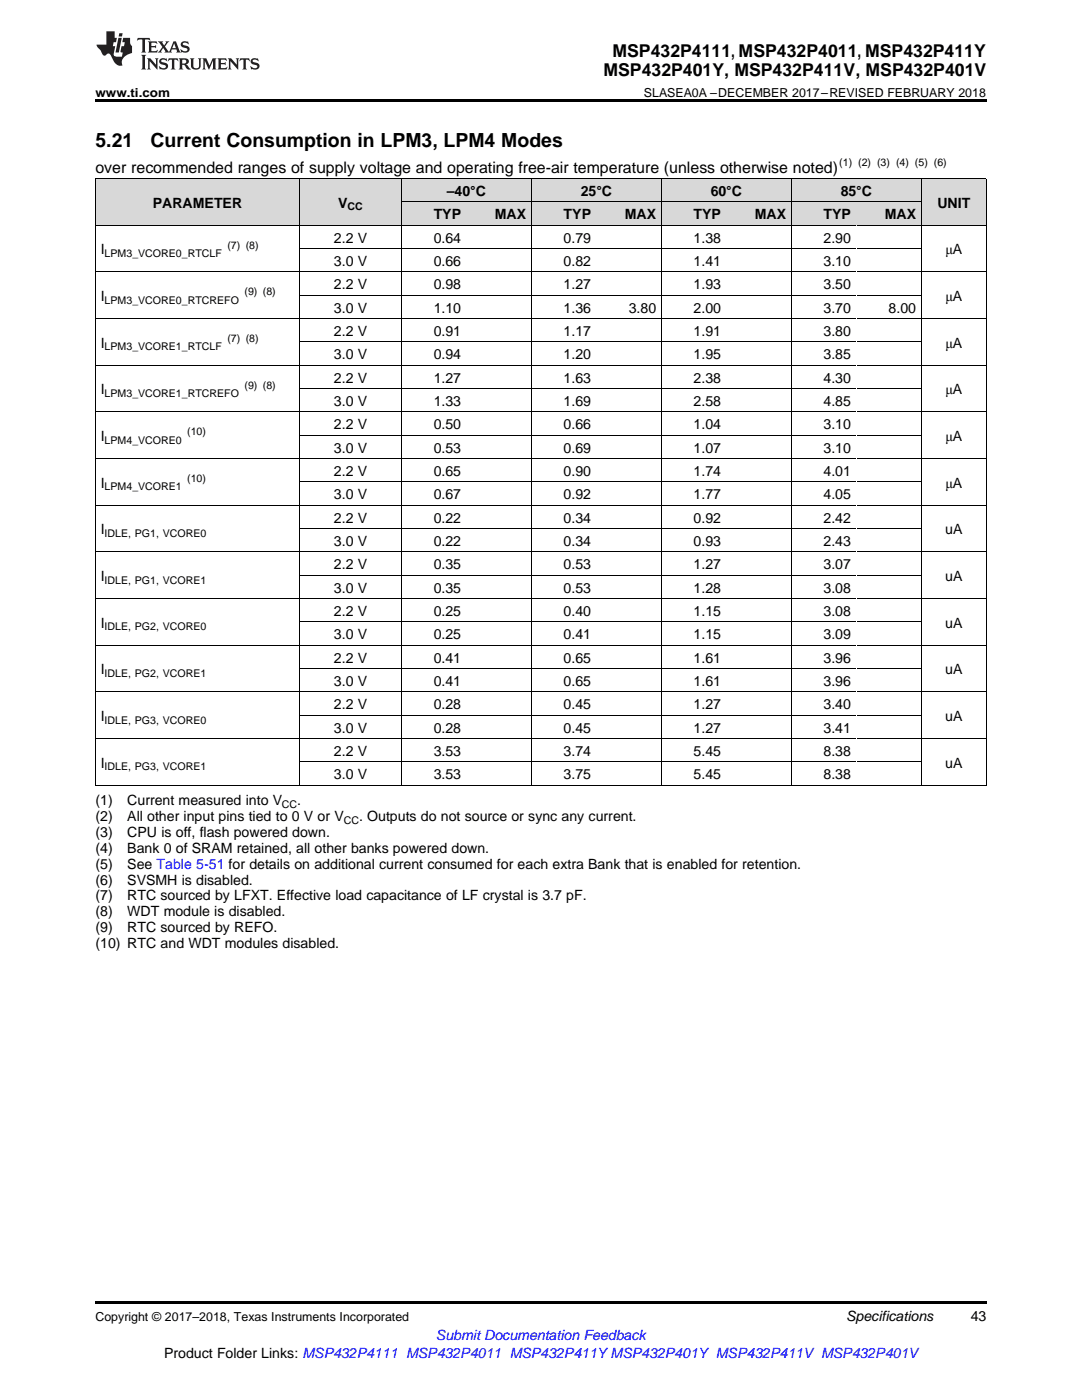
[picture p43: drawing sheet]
<svg xmlns="http://www.w3.org/2000/svg" width="216mm" height="279mm" viewBox="0 0 216 279" stroke-linecap="round" stroke-linejoin="round" font-family="sans-serif">
<defs><g id="words">
<g font-size="3.9">
<text x="19" y="29.3">5.21</text>
<text x="30" y="29.3">Current Consumption in LPM3, LPM4 Modes</text>
</g>
<g font-size="3.5">
<text x="122.2" y="11.3">MSP432P4111, MSP432P4011, MSP432P411Y</text>
<text x="120.4" y="15.2">MSP432P401Y, MSP432P411V, MSP432P401V</text>
</g>
<text font-size="3.2" x="19" y="34.4">over recommended ranges of supply voltage and operating free-air temperature (unless otherwise noted)</text>
<g font-size="2.8">
<text x="30.5" y="41.4">PARAMETER</text>
<text x="67.5" y="41.4">V</text>
<text x="89.1" y="39.1">–40</text>
<text x="93.8" y="39.1">°C</text>
<text x="115.9" y="39.1">25°C</text>
<text x="141.8" y="39.1">60°C</text>
<text x="167.7" y="39.1">85°C</text>
<text x="187" y="41.4">UNIT</text>
<text x="86.5" y="43.7">TYP</text>
<text x="98.7" y="43.7">MAX</text>
<text x="112.5" y="43.7">TYP</text>
<text x="124.7" y="43.7">MAX</text>
<text x="138.4" y="43.7">TYP</text>
<text x="150.6" y="43.7">MAX</text>
<text x="164.3" y="43.7">TYP</text>
<text x="176.5" y="43.7">MAX</text>
<text x="20.1" y="50.7">I</text>
<text x="66.6" y="48.4">2.2 V</text>
<text x="66.6" y="53.1">3.0 V</text>
<text x="86.5" y="48.4">0.64</text>
<text x="86.5" y="53.1">0.66</text>
<text x="112.5" y="48.4">0.79</text>
<text x="112.5" y="53.1">0.82</text>
<text x="138.4" y="48.4">1.38</text>
<text x="138.4" y="53.1">1.41</text>
<text x="164.3" y="48.4">2.90</text>
<text x="164.3" y="53.1">3.10</text>
<text x="188.6" y="50.7">μA</text>
<text x="66.6" y="57.7">2.2 V</text>
<text x="86.5" y="57.7">0.98</text>
<text x="112.5" y="57.7">1.27</text>
<text x="138.4" y="57.7">1.93</text>
<text x="164.3" y="57.7">3.50</text>
<text x="20.1" y="60">I</text>
<text x="66.6" y="62.4">3.0 V</text>
<text x="86.5" y="62.4">1.10</text>
<text x="112.5" y="62.4">1.36</text>
<text x="125.4" y="62.4">3.80</text>
<text x="138.4" y="62.4">2.00</text>
<text x="164.3" y="62.4">3.70</text>
<text x="177.3" y="62.4">8.00</text>
<text x="188.6" y="60">μA</text>
<text x="20.1" y="69.4">I</text>
<text x="66.6" y="67">2.2 V</text>
<text x="66.6" y="71.7">3.0 V</text>
<text x="86.5" y="67">0.91</text>
<text x="86.5" y="71.7">0.94</text>
<text x="112.5" y="67">1.17</text>
<text x="112.5" y="71.7">1.20</text>
<text x="138.4" y="67">1.91</text>
<text x="138.4" y="71.7">1.95</text>
<text x="164.3" y="67">3.80</text>
<text x="164.3" y="71.7">3.85</text>
<text x="188.6" y="69.4">μA</text>
<text x="66.6" y="76.3">2.2 V</text>
<text x="86.5" y="76.3">1.27</text>
<text x="112.5" y="76.3">1.63</text>
<text x="138.4" y="76.3">2.38</text>
<text x="164.3" y="76.3">4.30</text>
<text x="20.1" y="78.7">I</text>
<text x="66.6" y="81">3.0 V</text>
<text x="86.5" y="81">1.33</text>
<text x="112.5" y="81">1.69</text>
<text x="138.4" y="81">2.58</text>
<text x="164.3" y="81">4.85</text>
<text x="188.6" y="78.7">μA</text>
<text x="20.1" y="88">I</text>
<text x="66.6" y="85.7">2.2 V</text>
<text x="86.5" y="85.7">0.50</text>
<text x="112.5" y="85.7">0.66</text>
<text x="138.4" y="85.7">1.04</text>
<text x="164.3" y="85.7">3.10</text>
<text x="188.6" y="88">μA</text>
<text x="66.6" y="90.3">3.0 V</text>
<text x="66.6" y="95">2.2 V</text>
<text x="86.5" y="90.3">0.53</text>
<text x="86.5" y="95">0.65</text>
<text x="112.5" y="90.3">0.69</text>
<text x="112.5" y="95">0.90</text>
<text x="138.4" y="90.3">1.07</text>
<text x="138.4" y="95">1.74</text>
<text x="164.3" y="90.3">3.10</text>
<text x="164.3" y="95">4.01</text>
<text x="20.1" y="97.3">I</text>
<text x="66.6" y="99.6">3.0 V</text>
<text x="86.5" y="99.6">0.67</text>
<text x="112.5" y="99.6">0.92</text>
<text x="138.4" y="99.6">1.77</text>
<text x="164.3" y="99.6">4.05</text>
<text x="188.6" y="97.3">μA</text>
<text x="20.1" y="106.6">I</text>
<text x="66.6" y="104.3">2.2 V</text>
<text x="86.5" y="104.3">0.22</text>
<text x="112.5" y="104.3">0.34</text>
<text x="138.4" y="104.3">0.92</text>
<text x="164.3" y="104.3">2.42</text>
<text x="188.6" y="106.6">uA</text>
<text x="66.6" y="108.9">3.0 V</text>
<text x="66.6" y="113.6">2.2 V</text>
<text x="86.5" y="108.9">0.22</text>
<text x="86.5" y="113.6">0.35</text>
<text x="112.5" y="108.9">0.34</text>
<text x="112.5" y="113.6">0.53</text>
<text x="138.4" y="108.9">0.93</text>
<text x="138.4" y="113.6">1.27</text>
<text x="164.3" y="108.9">2.43</text>
<text x="164.3" y="113.6">3.07</text>
<text x="20.1" y="115.9">I</text>
<text x="66.6" y="118.3">3.0 V</text>
<text x="86.5" y="118.3">0.35</text>
<text x="112.5" y="118.3">0.53</text>
<text x="138.4" y="118.3">1.28</text>
<text x="164.3" y="118.3">3.08</text>
<text x="188.6" y="115.9">uA</text>
<text x="20.1" y="125.2">I</text>
<text x="66.6" y="122.9">2.2 V</text>
<text x="86.5" y="122.9">0.25</text>
<text x="112.5" y="122.9">0.40</text>
<text x="138.4" y="122.9">1.15</text>
<text x="164.3" y="122.9">3.08</text>
<text x="188.6" y="125.2">uA</text>
<text x="66.6" y="127.6">3.0 V</text>
<text x="86.5" y="127.6">0.25</text>
<text x="112.5" y="127.6">0.41</text>
<text x="138.4" y="127.6">1.15</text>
<text x="164.3" y="127.6">3.09</text>
<text x="20.1" y="134.5">I</text>
<text x="66.6" y="132.2">2.2 V</text>
<text x="66.6" y="136.9">3.0 V</text>
<text x="86.5" y="132.2">0.41</text>
<text x="86.5" y="136.9">0.41</text>
<text x="112.5" y="132.2">0.65</text>
<text x="112.5" y="136.9">0.65</text>
<text x="138.4" y="132.2">1.61</text>
<text x="138.4" y="136.9">1.61</text>
<text x="164.3" y="132.2">3.96</text>
<text x="164.3" y="136.9">3.96</text>
<text x="188.6" y="134.5">uA</text>
<text x="20.1" y="143.9">I</text>
<text x="66.6" y="141.5">2.2 V</text>
<text x="86.5" y="141.5">0.28</text>
<text x="112.5" y="141.5">0.45</text>
<text x="138.4" y="141.5">1.27</text>
<text x="164.3" y="141.5">3.40</text>
<text x="188.6" y="143.9">uA</text>
<text x="66.6" y="146.2">3.0 V</text>
<text x="86.5" y="146.2">0.28</text>
<text x="112.5" y="146.2">0.45</text>
<text x="138.4" y="146.2">1.27</text>
<text x="164.3" y="146.2">3.41</text>
<text x="20.1" y="153.2">I</text>
<text x="66.6" y="150.8">2.2 V</text>
<text x="66.6" y="155.5">3.0 V</text>
<text x="86.5" y="150.8">3.53</text>
<text x="86.5" y="155.5">3.53</text>
<text x="112.5" y="150.8">3.74</text>
<text x="112.5" y="155.5">3.75</text>
<text x="138.4" y="150.8">5.45</text>
<text x="138.4" y="155.5">5.45</text>
<text x="164.3" y="150.8">8.38</text>
<text x="164.3" y="155.5">8.38</text>
<text x="188.6" y="153.2">uA</text>
<text x="19" y="160.7">(1)</text>
<text x="25.4" y="160.7">Current measured into V</text>
<text x="59.3" y="160.7">.</text>
<text x="19" y="163.8">(2)</text>
<text x="19" y="167">(3)</text>
<text x="25.4" y="163.8">All other input pins tied to 0 V or V</text>
<text x="25.4" y="167">CPU is off, flash powered down.</text>
<text x="71.6" y="163.8">. Outputs do not source or sync any current.</text>
<text x="19" y="170.2">(4)</text>
<text x="19" y="173.4">(5)</text>
<text x="25.4" y="170.2">Bank 0 of SRAM retained, all other banks powered down.</text>
<text x="25.4" y="173.4">See Table 5-51 for details on additional current consumed for each extra Bank that is enabled for retention.</text>
<text x="19" y="176.5">(6)</text>
<text x="19" y="179.7">(7)</text>
<text x="25.4" y="176.5">SVSMH is disabled.</text>
<text x="25.4" y="179.7">RTC sourced by LFXT. Effective load capacitance of LF crystal is 3.7 pF.</text>
<text x="19" y="182.9">(8)</text>
<text x="25.4" y="182.9">WDT module is disabled.</text>
<text x="19" y="186.1">(9)</text>
<text x="19" y="189.2">(10) RTC and WDT modules disabled.</text>
<text x="25.4" y="186.1">RTC sourced by REFO.</text>
<text x="168.8" y="263.6">Specifications</text>
<text x="193.7" y="263.6">43</text>
<text x="32.7" y="270.9">Product Folder Links: MSP432P4111 MSP432P4011 MSP432P411YMSP432P401Y MSP432P411V MSP432P401V</text>
</g>
<text font-size="2.8" fill="#00f" x="87" y="267.4">Submit Documentation Feedback</text>
<g font-size="2.5">
<text x="19" y="19.3">www.ti.com</text>
<text x="128.5" y="19.3">SLASEA0A –DECEMBER 2017–REVISED FEBRUARY 2018</text>
<text x="19" y="263.6">Copyright © 2017–2018, Texas Instruments Incorporated</text>
</g>
<g font-size="2.1">
<text x="167.5" y="33.2">(1) (2) (3) (4) (5) (6)</text>
<text x="69.4" y="42">CC</text>
<text x="20.9" y="51.3">LPM3_VCORE0_RTCLF</text>
<text x="45.4" y="49.6">(7) (8)</text>
<text x="48.8" y="58.9">(9) (8)</text>
<text x="20.9" y="60.6">LPM3_VCORE0_RTCREFO</text>
<text x="20.9" y="69.9">LPM3_VCORE1_RTCLF</text>
<text x="45.4" y="68.2">(7) (8)</text>
<text x="48.8" y="77.5">(9) (8)</text>
<text x="20.9" y="79.2">LPM3_VCORE1_RTCREFO</text>
<text x="20.9" y="88.5">LPM4_VCORE0</text>
<text x="37.4" y="86.9">(10)</text>
<text x="20.9" y="97.9">LPM4_VCORE1</text>
<text x="37.4" y="96.2">(10)</text>
<text x="20.9" y="107.2">IDLE, PG1, VCORE0</text>
<text x="20.9" y="116.5">IDLE, PG1, VCORE1</text>
<text x="20.9" y="125.8">IDLE, PG2, VCORE0</text>
<text x="20.9" y="135.1">IDLE, PG2, VCORE1</text>
<text x="20.9" y="144.4">IDLE, PG3, VCORE0</text>
<text x="20.9" y="153.7">IDLE, PG3, VCORE1</text>
<text x="56.3" y="161.2">CC</text>
<text x="68.6" y="164.4">CC</text>
</g>
</g></defs>
<g fill="#d8d8d8">
<path d="M19 35.7h40.8v9.3h-40.8z"/>
<path d="M59.8 35.7h20.4v9.3h-20.4z"/>
<path d="M183.9 35.7h12.9v9.3h-12.9z"/>
<path d="M80.2 40.4h12.9v4.6h-12.9z"/>
<path d="M93.1 40.4h13v4.6h-13z"/>
<path d="M106.1 40.4h13v4.6h-13z"/>
<path d="M119.1 40.4h12.9v4.6h-12.9z"/>
<path d="M132 40.4h13v4.6h-13z"/>
<path d="M145 40.4h12.9v4.6h-12.9z"/>
<path d="M157.9 40.4h13v4.6h-13z"/>
<path d="M170.9 40.4h13v4.6h-13z"/>
<path d="M80.2 35.7h12.9v4.7h-12.9z"/>
<path d="M93.1 35.7h13v4.7h-13z"/>
<path d="M106.1 35.7h13v4.7h-13z"/>
<path d="M119.1 35.7h12.9v4.7h-12.9z"/>
<path d="M132 35.7h13v4.7h-13z"/>
<path d="M145 35.7h12.9v4.7h-12.9z"/>
<path d="M157.9 35.7h13v4.7h-13z"/>
<path d="M170.9 35.7h13v4.7h-13z"/>
</g>
<path d="M19 19.9h177.8v.5h-177.8zM19 259.7h177.8v.5h-177.8z" fill="#000"/>
<g fill="none" stroke="#000" stroke-width=".2">
<path d="M19 35.6h177.8M19.1 35.7v121.1M59.7 35.7v121.1M80.1 35.7v121.1M106 35.7v121.1M132 35.7v121.1M157.9 35.7v121.1M183.8 35.7v121.1M196.8 35.7v121.1M19 54.3h177.8M19 45h177.8M59.8 58.9h124.1"/>
<path d="M59.8 49.6h124.1M80.2 40.3h103.7M19 72.9h177.8M19 63.6h177.8M59.8 77.6h124.1M59.8 68.2h124.1M19 91.5h177.8M19 82.2h177.8M59.8 96.2h124.1M59.8 86.9h124.1M19 119.5h177.8M19 110.2h177.8"/>
<path d="M19 100.8h177.8M59.8 114.8h124.1M59.8 105.5h124.1M19 138.1h177.8M19 128.8h177.8M59.8 133.4h124.1M59.8 124.1h124.1M19 156.7h177.8M19 147.4h177.8M59.8 152.1h124.1M59.8 142.8h124.1"/>
</g>
<g fill="#231f20">
<path d="M27.5 7.6l-.1 .5 .4-.2h.6v.1v2.1l-.2 .4h1l-.3-.4v-2.1l.1-.1h.5l.5 .2-.2-.5zM29.5 8.3l.2 .3v1.5l-.2 .4h1.8l.2-.6a1.04 1.04 0 0 1-1.3 .2v-.7h.6l.3 .2v-.6l-.3 .2h-.6v-.6l.8-.1 .4 .3-.2-.5zM31.5 8.3l.9 1.1-.9 1.1h.8l-.2-.2 .5-.7 .4 .7-.2 .2h1.5l-.1-.2 .1-.4h.9l.1 .4-.2 .2h1l-.3-.3-.7-1.9h-.5l-.9 2-.8-1 .9-1h-.8l.1 .3-.3 .5-.4-.6 .2-.2zM34.7 8.6l.4 1h-.7zM36.3 8.4a.63 .63 0 0 0-.2 .7 .63 .63 0 0 0 .6 .4l.6 .2 .1 .2a.75 .75 0 0 1-.7 .4 .75 .75 0 0 1-.6-.5l.1 .7 .1-.1a1.11 1.11 0 0 0 1.5-.6 1.13 1.13 0 0 0-1.2-.8l-.1-.4a1.04 1.04 0 0 1 1.2 .2l-.2-.5-.1 .1-.5-.2zM28.2 10.9l.2 .4v2.2l-.2 .4h1l-.3-.4v-2.2l.3-.4zM29.3 11.6l.3 .4v1.5l-.3 .4h.8l-.2-.4v-1.3l1.5 1.7v-1.9l.2-.4h-.7l.2 .4v.9l-1.1-1.3zM32 11.8a.62 .62 0 0 0-.2 .7 .62 .62 0 0 0 .6 .4l.6 .1 .1 .3a.76 .76 0 0 1-.7 .3 .76 .76 0 0 1-.6-.4l.1 .7 .1-.1a1.11 1.11 0 0 0 1.5-.6 1.13 1.13 0 0 0-1.2-.8l-.1-.4a1.04 1.04 0 0 1 1.2 .2l-.2-.6-.1 .1-.5-.1zM33.7 11.6l-.2 .6a.61 .61 0 0 1 .8-.3v1.6l-.2 .4h.9l-.2-.4v-1.6a.63 .63 0 0 1 .8 .3l-.2-.6zM35.6 11.6l.3 .4v1.5l-.3 .4h1l-.2-.2v-.8l.5 .2a.76 .76 0 0 0 1.2 .7l-1-1a.58 .58 0 0 0 .6-.5 .58 .58 0 0 0-.5-.6zM36.4 11.9h.1a.45 .45 0 0 1 .5 .1 .45 .45 0 0 1 .1 .5l-.7 .2zM37.9 11.6l.2 .2a2.17 2.17 0 0 0 .3 1.9 .99 .99 0 0 0 1.6-.6v-1.1l.2-.4h-.7l.2 .2a1.92 1.92 0 0 1-.2 1.8 .6 .6 0 0 1-.9-.5v-1.1l.2-.4zM40.4 11.6l.2 .4v1.5l-.2 .4h.7l-.2-.4v-1.4l.8 1.8 .8-1.8v1.4l-.2 .4h.9l-.2-.4v-1.5l.2-.4h-.8l-.6 1.5-.6-1.5zM43.4 11.6l.2 .4v1.5l-.2 .4h1.8l.2-.6a1.04 1.04 0 0 1-1.3 .1v-.6h.5l.4 .2v-.6l-.4 .2h-.5v-.7h.8l.3 .3-.1-.6zM45.5 11.6l.2 .4v1.5l-.2 .4h.7l-.2-.4v-1.3l1.5 1.7v-1.9l.2-.4h-.7l.2 .4v.9l-1.1-1.3zM47.9 11.6l-.1 .6a.61 .61 0 0 1 .8-.3v1.6l-.3 .4h1l-.3-.4 .1-1.6a.63 .63 0 0 1 .7 .3l-.1-.6zM50.2 11.8a.62 .62 0 0 0-.2 .7 .62 .62 0 0 0 .6 .4l.6 .1 .2 .3a.76 .76 0 0 1-.8 .3 .76 .76 0 0 1-.6-.4l.1 .7 .2-.1a1.11 1.11 0 0 0 1.5-.6 1.13 1.13 0 0 0-1.3-.8l-.1-.4a1.04 1.04 0 0 1 1.2 .2l-.1-.6-.2 .1-.5-.1z"/>
<path d="M21.2 6.3v2.6h-1.9l.1 .4 .7 .9a.91 .91 0 0 0 1 .8 .56 .56 0 0 1 .5-.3 .56 .56 0 0 1 .5 .3l.4 .8a1.53 1.53 0 0 0 1.9 1.2 1.54 1.54 0 0 1 1-2.1l.9-.3v-1.4a1.52 1.52 0 0 1-.3-1.6h-1.4l-.2 .8h.5l-.2 .8h-.4l-.2 1v.2l.4 .1-.2 .8a1.93 1.93 0 0 1-1.6-.3l.3-1.8h-.5l.2-.8h.4l.2-.8h-.4v-1.3zM23.6 7.6l-.6 2.9h.7l.6-2.9zM23.8 6.6l-.1 .7h.6l.2-.7z"/>
</g>
<use href="#words"/>
</svg>
